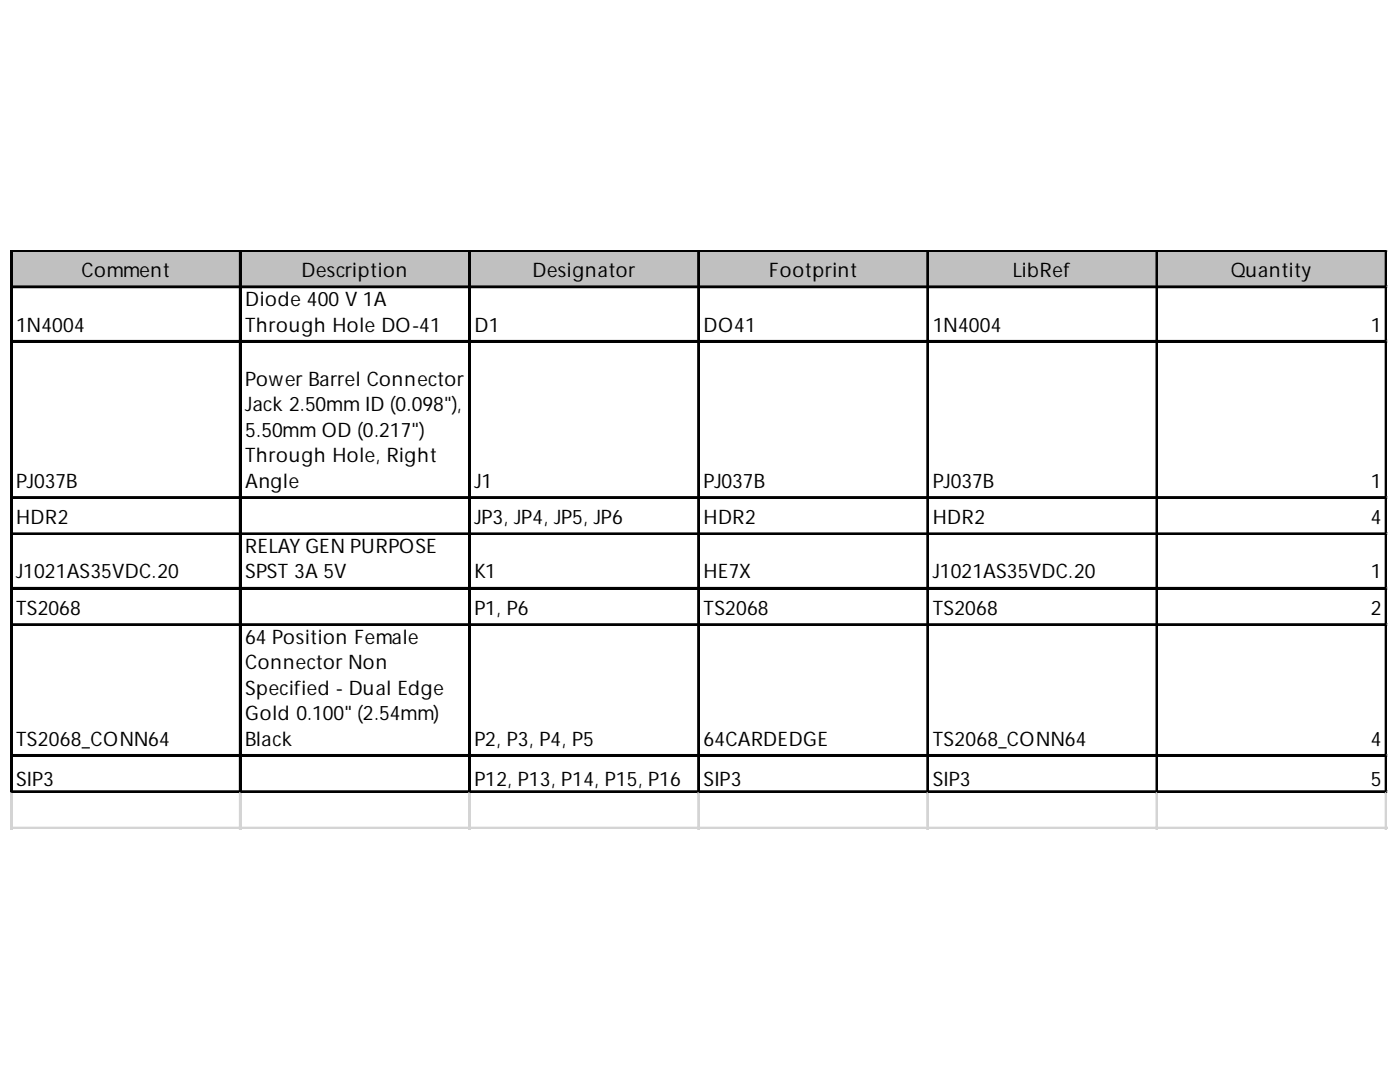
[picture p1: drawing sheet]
<svg xmlns="http://www.w3.org/2000/svg" width="279mm" height="216mm" viewBox="0 0 279 216" stroke-linecap="round" stroke-linejoin="round" font-family="sans-serif">
<defs><g id="words">
<g font-size="4">
<text x="16.3" y="55.3">Comment</text>
<text x="60.2" y="55.3">Description</text>
<text x="106.3" y="55.3">Designator</text>
<text x="153.5" y="55.3">Footprint</text>
<text x="202.1" y="55.3">LibRef</text>
<text x="245.7" y="55.3">Quantity</text>
<text x="48.9" y="61.1">Diode 400 V 1A</text>
<text x="3.2" y="66.1">1N4004</text>
<text x="48.9" y="66.1">Through Hole DO-41</text>
<text x="94.7" y="66.1">D1</text>
<text x="140.4" y="66.1">DO41</text>
<text x="186.1" y="66.1">1N4004</text>
<text x="273.6" y="66.1">1</text>
<text x="48.9" y="77">Power Barrel Connector</text>
<text x="48.9" y="82.1">Jack 2.50mm ID (0.098&quot;),</text>
<text x="48.9" y="87.2">5.50mm OD (0.217&quot;)</text>
<text x="48.9" y="92.2">Through Hole, Right</text>
<text x="3.2" y="97.3">PJ037B</text>
<text x="48.9" y="97.3">Angle</text>
<text x="94.7" y="97.3">J1</text>
<text x="140.4" y="97.3">PJ037B</text>
<text x="186.1" y="97.3">PJ037B</text>
<text x="273.6" y="97.3">1</text>
<text x="3.2" y="104.6">HDR2</text>
<text x="94.7" y="104.6">JP3, JP4, JP5, JP6</text>
<text x="140.4" y="104.6">HDR2</text>
<text x="186.1" y="104.6">HDR2</text>
<text x="273.6" y="104.6">4</text>
<text x="48.9" y="110.4">RELAY GEN PURPOSE</text>
<text x="3.2" y="115.4">J1021AS35VDC.20</text>
<text x="48.9" y="115.4">SPST 3A 5V</text>
<text x="94.7" y="115.4">K1</text>
<text x="140.4" y="115.4">HE7X</text>
<text x="186.1" y="115.4">J1021AS35VDC.20</text>
<text x="273.6" y="115.4">1</text>
<text x="3.2" y="122.7">TS2068</text>
<text x="94.7" y="122.7">P1, P6</text>
<text x="140.4" y="122.7">TS2068</text>
<text x="186.1" y="122.7">TS2068</text>
<text x="273.6" y="122.7">2</text>
<text x="48.9" y="128.5">64 Position Female</text>
<text x="48.9" y="133.6">Connector Non</text>
<text x="48.9" y="138.6">Specified - Dual Edge</text>
<text x="48.9" y="143.7">Gold 0.100&quot; (2.54mm)</text>
<text x="3.2" y="148.8">TS2068_CONN64</text>
<text x="48.9" y="148.8">Black</text>
<text x="94.7" y="148.8">P2, P3, P4, P5</text>
<text x="140.4" y="148.8">64CARDEDGE</text>
<text x="186.1" y="148.8">TS2068_CONN64</text>
<text x="273.6" y="148.8">4</text>
<text x="3.2" y="156.7">SIP3</text>
<text x="94.7" y="156.7">P12, P13, P14, P15, P16</text>
<text x="140.4" y="156.7">SIP3</text>
<text x="186.1" y="156.7">SIP3</text>
<text x="273.6" y="156.7">5</text>
</g>
</g></defs>
<path d="M2.4 50.2h274.5v7.3h-274.5z" fill="#c0c0c0"/>
<g fill="none" stroke="#000" stroke-width=".36">
<path d="M2.1 49.9v108.3M2.3 49.9v108.3M2.5 49.9h274.4M2.5 50.1h274.4M2.5 57.1h274.4M2.5 57.3h274.4M47.8 50.3v107.9M48 50.3v107.9M93.6 50.3v107.9M93.8 50.3v107.9M139.3 50.3v107.9M139.5 50.3v107.9"/>
<path d="M185 50.3v107.9M185.2 50.3v107.9M230.8 50.3v107.9M231 50.3v107.9M276.5 50.3v107.9M276.7 50.3v107.9M2.5 68h274.4M2.5 68.2h274.4M2.5 99.2h274.4M2.5 99.4h274.4M2.5 106.4h274.4M2.5 106.6h274.4"/>
<path d="M2.5 117.3h274.4M2.5 117.5h274.4M2.5 124.5h274.4M2.5 124.7h274.4M2.5 150.6h274.4M2.5 150.8h274.4M2.5 157.9h274.4M2.5 158.1h274.4"/>
</g>
<g fill="none" stroke="#d4d4d4" stroke-width=".36">
<path d="M276.9 49.9h.1M2.1 158.2v7.3M2.3 158.2v7.3M47.8 158.2v7.3M48 158.2v7.3M93.6 158.2v7.3M93.8 158.2v7.3M139.3 158.2v7.3M139.5 158.2v7.3M185 158.2v7.3M185.2 158.2v7.3M230.8 158.2v7.3"/>
<path d="M231 158.2v7.3M276.5 158.2v7.3M276.7 158.2v7.3"/>
</g>
<path d="M276.9 49.9v.4z" fill="#d4d4d4"/>
<path d="M276.9 57.1h.1" fill="none" stroke="#d4d4d4" stroke-width=".36"/>
<path d="M276.9 57.1v.4z" fill="#d4d4d4"/>
<path d="M276.9 68h.1" fill="none" stroke="#d4d4d4" stroke-width=".36"/>
<path d="M276.9 68v.4z" fill="#d4d4d4"/>
<path d="M276.9 99.2h.1" fill="none" stroke="#d4d4d4" stroke-width=".36"/>
<path d="M276.9 99.2v.3z" fill="#d4d4d4"/>
<path d="M276.9 106.4h.1" fill="none" stroke="#d4d4d4" stroke-width=".36"/>
<path d="M276.9 106.4v.4z" fill="#d4d4d4"/>
<path d="M276.9 117.3h.1" fill="none" stroke="#d4d4d4" stroke-width=".36"/>
<path d="M276.9 117.3v.4z" fill="#d4d4d4"/>
<path d="M276.9 124.5h.1" fill="none" stroke="#d4d4d4" stroke-width=".36"/>
<path d="M276.9 124.5v.4z" fill="#d4d4d4"/>
<path d="M276.9 150.6h.1" fill="none" stroke="#d4d4d4" stroke-width=".36"/>
<path d="M276.9 150.6v.4z" fill="#d4d4d4"/>
<path d="M276.9 157.9h.1" fill="none" stroke="#d4d4d4" stroke-width=".36"/>
<path d="M276.9 157.9v.3z" fill="#d4d4d4"/>
<path d="M2.1 165.1h274.8M2.1 165.3h274.8" fill="none" stroke="#d4d4d4" stroke-width=".36"/>
<use href="#words"/>
</svg>
